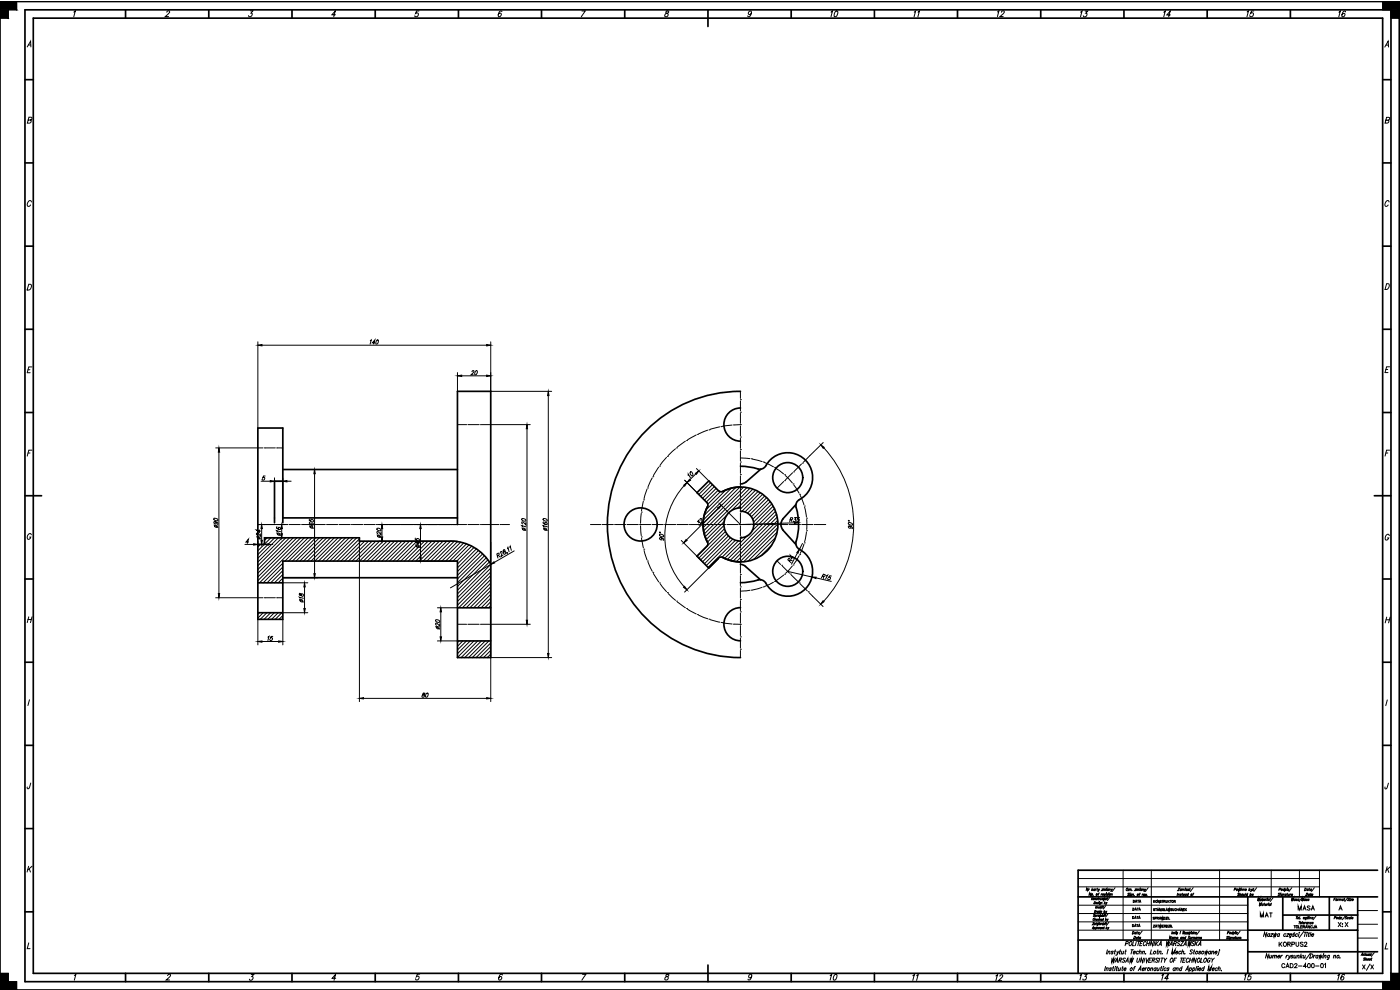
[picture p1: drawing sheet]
<svg xmlns="http://www.w3.org/2000/svg" width="420mm" height="297mm" viewBox="0 0 420 297" stroke-linecap="round" stroke-linejoin="round" font-family="sans-serif">
<defs><g id="words">
<g font-size="4.9">
<text x="248" y="6.3">10</text>
<text x="273" y="6.3">11</text>
<text x="298.1" y="6.3">12</text>
<text x="323.1" y="6.3">13</text>
<text x="348.2" y="6.3">14</text>
<text x="372.9" y="6.3">15</text>
<text x="400.4" y="6.3">16</text>
<text x="212" y="158.7" transform="rotate(-90 212 158.7)">32</text>
<text x="239.2" y="170" transform="rotate(-90 239.2 170)">R4</text>
<text x="245.2" y="175.3">R15</text>
<text x="248" y="295.3">10</text>
<text x="272.7" y="295.3">11</text>
<text x="297.7" y="295.6">12</text>
<text x="322.8" y="295.3">13</text>
<text x="347.5" y="295.3">14</text>
<text x="372.2" y="295.3">15</text>
<text x="400.4" y="295.3">16</text>
</g>
<g font-size="4.4">
<text x="7.1" y="112.9">E</text>
<text x="208.8" y="144.6" transform="rotate(-90 208.8 144.6)">10</text>
<text x="66.3" y="159.5" transform="rotate(-90 66.3 159.5)">90</text>
<text x="158.7" y="160.5" transform="rotate(-90 158.7 160.5)">120</text>
<text x="115.4" y="162.6" transform="rotate(-90 115.4 162.6)">20</text>
<text x="92.1" y="182" transform="rotate(-90 92.1 182)">18</text>
<text x="133" y="190.1" transform="rotate(-90 133 190.1)">20</text>
<text x="388.4" y="274.5">MASA</text>
<text x="400.4" y="279.4">X:X</text>
</g>
<g font-size="4">
<text x="109.7" y="104.4">140</text>
<text x="140.1" y="113.6">20</text>
<text x="85" y="161.9" transform="rotate(-90 85 161.9)">16</text>
<text x="94.9" y="159.8" transform="rotate(-90 94.9 159.8)">65</text>
<text x="165.1" y="160.5" transform="rotate(-90 165.1 160.5)">160</text>
<text x="235.7" y="157.7">R35</text>
<text x="79" y="163" transform="rotate(-90 79 163)">24</text>
<text x="126.6" y="165.5" transform="rotate(-90 126.6 165.5)">45</text>
<text x="200" y="163.3" transform="rotate(-90 200 163.3)">90°</text>
<text x="79" y="193.3">15</text>
<text x="125.2" y="210.3">80</text>
<text x="377.1" y="276.2">MAT</text>
<text x="382.8" y="285">KORPUS2</text>
</g>
</g></defs>
<!-- layer: 140-KRESKOWANIE -->
<g fill="none" stroke="#000" stroke-width=".3">
<path d="M0 .5h5v2.4h-2.5v2.5h-2.5zM415 .5v2.4h2.4v2.5h2.5M213.3 144.9l-3.6 3.5M213.8 145.4l-3.5 3.6M214.4 146l-3.5 3.5M214.9 146.5l-3.5 3.6M215.5 147.1l-3.5 3.6M216.2 147.6l-3.8 3.7M217.2 157.7l-4.9 5M217.3 156.5l-5.4 5.4M217.4 158.7l-8.2 8.2M217.7 159.5l-8 8"/>
<path d="M217.8 147l-6 6M217.9 154.8l-6.3 6.3M219.5 146.5l-8.2 8.2M220.9 146.2l-9.9 9.9M222.1 146.1l-11.2 11.2M223.1 146.2l-12.1 12.1M224.2 146.3l-13.1 13M225.1 146.5l-13.8 13.8M225.9 146.8l-6.3 6.3M226.7 147.1l-5.3 5.3M227.5 147.5l-5.3 5.2M228.2 147.9l-5.5 5.5"/>
<path d="M228.9 148.3l-5.3 5.3M229.5 148.8l-5.2 5.2M230.1 149.3l-5.1 5.2M230.6 149.9l-5.1 5.2M231.1 150.5l-5.2 5.3M231.6 151.2l-5.5 5.5M232 151.9l-5.8 5.8M232.4 152.6l-6.8 6.8M232.7 153.4l-14.4 14.5M233 154.3l-13.9 13.9M233.2 155.2l-13.2 13.2M233.2 159.7l-8.7 8.6"/>
<path d="M233.4 156.2l-12.4 12.4M233.4 158.4l-10.2 10.2M233.4 157.2l-11.4 11.4M79.3 163.4l-1.9 1.9M81.3 161.4l-1.9 1.9M82.4 161.4l-5 5M83.5 161.4l-6.1 6.1M84.7 161.4l-7.3 7.2M84.9 169l-5.9 5.9M84.9 170.1l-4.8 4.8M84.9 171.2l-3.7 3.7M84.9 172.4l-2.5 2.5"/>
<path d="M84.9 173.5l-1.4 1.4M84.9 174.6l-.3 .3M85.8 161.4l-8.4 8.3M86.9 161.4l-9.5 9.5M88 161.4l-10.6 10.6M89.1 161.4l-11.7 11.7M90.3 161.4l-12.9 12.8M91.4 161.4l-13.5 13.5M92.5 161.4l-7 6.9M93.6 161.4l-7 6.9M94.7 161.4l-6.9 6.9M95.8 161.4l-6.9 6.9"/>
<path d="M97 161.4l-7 6.9M98.1 161.4l-7 6.9M99.2 161.4l-7 6.9M100.3 161.4l-7 6.9M101.5 161.4l-7 6.9M102.6 161.4l-7 6.9M103.7 161.4l-7 6.9M104.8 161.4l-7 6.9M106 161.4l-7 6.9M107.1 161.4l-7 6.9M107.9 161.7l-6.7 6.6M108.3 162.4l-6 5.9"/>
<path d="M109.4 162.4l-6 5.9M110.6 162.4l-6 5.9M111.7 162.4l-6 5.9M112.8 162.4l-6 5.9M113.9 162.4l-6 5.9M115 162.4l-5.9 5.9M116.2 162.4l-6 5.9M117.3 162.4l-6 5.9M118.4 162.4l-6 5.9M119.5 162.4l-6 5.9M120.6 162.4l-6 5.9M121.8 162.4l-6 5.9"/>
<path d="M122.9 162.4l-6 5.9M124 162.4l-6 5.9M125.1 162.4l-6 5.9M126.2 162.4l-5.9 5.9M127.4 162.4l-6 5.9M128.5 162.4l-6 5.9M129.6 162.4l-6 5.9M130.7 162.4l-5.9 5.9M131.9 162.4l-6 5.9M133 162.4l-6 5.9M134.1 162.4l-6 5.9M135.2 162.4l-6 5.9"/>
<path d="M136.3 162.4l-6 5.9M137.3 162.5l-5.8 5.8M138.2 162.7l-5.6 5.6M139.1 162.9l-5.4 5.4M140 163.2l-5.2 5.1M140.8 163.5l-4.9 4.8M141.5 163.9l-4.4 4.4M142.2 164.3l-4.9 4.9M143 164.7l-5.7 5.7M143.6 165.2l-6.3 6.3M144.2 165.7l-6.9 6.9M144.8 166.2l-7.5 7.5"/>
<path d="M145.4 166.8l-8.1 8.1M145.9 167.4l-8.6 8.6M146.4 168l-9.1 9.1M146.9 168.6l-9.6 9.6M147.3 169.4l-10 10M147.3 170.5l-10 10M147.3 171.6l-10 10M147.3 172.7l-9.6 9.7M147.3 173.8l-8.5 8.6M147.3 174.9l-7.4 7.5M147.3 176.1l-6.3 6.3M147.3 177.2l-5.1 5.2"/>
<path d="M147.3 178.3l-4 4.1M147.3 179.4l-2.9 3M218.1 160.2l-7.8 7.8M218.6 160.8l-7.7 7.8M219.2 161.4l-7.8 7.7M219.9 161.8l-7.9 7.9M220.7 162.1l-8.2 8.2M221.6 162.3l-4.9 4.9M222.5 161.4l-.3 .3M224.2 160.8l-6.7 6.7M231.6 163.5l-3.3 3.3M232.7 161.3l-6.6 6.6"/>
<path d="M77.9 183.8l-.5 .5M79 183.8l-1.6 1.6M80.1 183.8l-2 2M81.2 183.8l-2 2M82.3 183.8l-2 2M83.5 183.8l-2 2M84.6 183.8l-2 2M84.9 184.7l-1.2 1.1M84.9 185.8h-.1M137.8 192.3l-.5 .5M138.9 192.3l-1.6 1.6M140 192.3l-2.7 2.7"/>
<path d="M141.1 192.3l-3.8 3.9M142.2 192.3l-4.9 5M143.4 192.3l-5 5M144.5 192.3l-5 5M145.6 192.3l-5 5M146.7 192.3l-5 5M147.3 192.9l-4.4 4.4M147.3 194l-3.3 3.3M147.3 195.1l-2.2 2.2M147.3 196.2l-1.1 1.1M147.3 180.5l-1.8 1.9M147.3 181.7l-.7 .7"/>
<path d="M0 292h2.5v2.5h2.5v2.5h-5zM415 294.5v2.5M417.4 292h2.5"/>
</g>
<g fill="none" stroke="#000" stroke-width=".51">
<path d="M0 .5h419.9v296.5h-419.9zM7.5 2.9h409.9v291.6h-409.9zM10 5.4h405v286.6h-405zM37.7 2.9v2.5M62.7 2.9v2.5M87.6 2.9v2.5M112.6 2.9v2.5M137.6 2.9v2.5M162.5 2.9v2.5M187.5 2.9v2.5M212.5 2.9v5M237.4 2.9v2.5"/>
<path d="M262.4 2.9v2.5M287.4 2.9v2.5M312.3 2.9v2.5M337.3 2.9v2.5M362.3 2.9v2.5M387.3 2.9v2.5M7.5 23.9h2.5M415 23.9h2.4M7.5 48.9h2.5M415 48.9h2.4M7.5 73.9h2.5M415 73.9h2.4"/>
<path d="M7.5 98.8h2.5M415 98.8h2.4M222.2 117.4a39.9 39.9 0 0 0-39.9 40 39.9 39.9 0 0 0 39.9 39.9M7.5 123.8h2.5M222.2 122.4a5 5 0 0 0-4.9 5 5 5 0 0 0 4.9 5M229.8 139.7l-.6 .7-1.3 .4-2.6-.6-3.1-.3M229.8 139.7a7.5 7.5 0 0 1 12.1-1.5 7.5 7.5 0 0 1-2.4 12l-.5 .7a3 3 0 0 0 .2 2.4 18.3 18.3 0 0 1-.4 9.6l.2 .9 .5 .7a7.5 7.5 0 0 1 2.2 12.2 7.5 7.5 0 0 1-12.1-2.1l-.8-.5-.9-.2-2.6 .7-3.1 .2M415 123.8h2.4M7.5 148.7h5M84.9 156.9v-28.5h-7.5v35M84.9 144.4h-2.5v12.5M84.9 140.9h52.4"/>
<path d="M84.9 155.4h52.4M137.3 157.4v-40h10v79.9h-10v-29h-52.4v17.5h-7.5v-22.4h2v-2h28.5v1h27.4M216.9 147.4l-.6 .1-.6-.2-3-3-3.5 3.5 3 3 .3 .9a11.5 11.5 0 0 0-.2 11M216.9 147.5a11.2 11.2 0 0 1 16.6 9.9 11.2 11.2 0 0 1-16.6 9.8 11.2 11.2 0 0 0 5.3 1.4M222.2 152.4a5 5 0 0 0-4.9 5 5 5 0 0 0 4.9 4.9M222.2 146.1a11.2 11.2 0 0 0-5.3 1.4M222.2 153.4a4 4 0 0 1 4 4 4 4 0 0 1-4 4M228.3 140.8l-4.7 4-1.4 .4M234.9 159l3.9 4.4M238.8 151.4l-3.9 4.3M412.5 148.7h4.9M7.5 173.7h2.5"/>
<path d="M77.4 174.9h7.5M84.9 173.3h52.4M135.3 162.3a14 14 0 0 1 12 7M212.1 163.9l-2.9 3 3.5 3.5 3-3-3 3M212.4 162.7l.1 .6-.3 .6M216.9 167.2l-.7-.1-.5 .3M222.2 169.3l1.5 .6 4.6 4.1M415 173.7h2.4M7.5 198.7h2.5M77.4 183.8h7.5M137.3 182.4h10M137.3 192.3h10"/>
<path d="M222.2 182.3a5 5 0 0 0-4.9 5 5 5 0 0 0 4.9 5M415 198.7h2.4M7.5 223.6h2.5M415 223.6h2.4M7.5 248.6h2.5M415 248.6h2.4M7.5 273.6h2.5M323.6 269.1h89.8M374.5 269.1v22.9M385 269.1v10M385 274.6h22.5M398.9 269.1v10"/>
<path d="M407.5 269.1v10h-33M407.5 279.1v12.9M413.4 261.1h-89.8v30.9M415 273.6h2.4M37.7 292v2.5M62.7 292v2.5M87.6 292v2.5M112.6 292v2.5M137.6 292v2.5M162.5 292v2.5M187.5 292v2.5M212.5 289.5v5"/>
<path d="M237.4 292v2.5M262.4 292v2.5M287.4 292v2.5M312.3 292v2.5M323.6 282.1h50.9M337.3 292v2.5M362.3 292v2.5M374.5 285.6h38.9M387.3 292v2.5"/>
<circle cx="192.3" cy="157.4" r="5"/>
<circle cx="236.4" cy="143.3" r="4.5"/>
<circle cx="236.4" cy="171.4" r="4.5"/>
</g>
<!-- layer: 1-DL. KRESKA KROPKA (CIENKA) -->
<g fill="none" stroke="#000" stroke-width=".3">
<path d="M222.2 119.9h.1M222.2 117.4v2.1M77.4 134.4h1.5M79.2 134.4h.1M79.6 134.4h3M83 134.4h.1M83.4 134.4h1.5M137.3 127.4h2.7M140.4 127.4h.1M140.8 127.4h3M144.2 127.4h.1M144.6 127.4h2.7"/>
<path d="M197.9 139.9h.1M200 137.2l-1.9 2.4M200.3 136.9h.1M202.7 134.6l-2.2 2.1M203 134.4h.1M205.7 132.4l-2.4 1.7M206 132.2h.1M209 130.5l-2.7 1.5M209.3 130.3h.1M212.4 129.1l-2.8 1.1M212.8 129h.1M216 128.1l-2.9 .7"/>
<path d="M216.4 128h.1M219.7 127.5l-3 .4M220.1 127.5h.1M222.2 138.6h.1M222.2 134.9h.1M222.2 131.1h.1M222.2 127.4h.1M222.2 123.7h.1M222.2 137.4l2.9 .2M222.2 120.3v3M222.2 124v3M222.2 127.8v3"/>
<path d="M222.2 131.5v3M222.2 135.3v3M222.2 139v3M222.2 127.4l-1.7 .1M225.5 137.7h.1M225.8 137.7l2.9 .8M229.1 138.6h.1M229.4 138.8l2.7 1.3M240.5 139.2l-2.1 2.1M240.8 139h.1M243.1 136.7l-2 2M79.6 157.4h3"/>
<path d="M86.7 157.4h.1M87.1 157.4h3M94.6 157.4h3M98 157.4h.1M98.3 157.4h3M101.7 157.4h.1M102.1 157.4h3M105.5 157.4h.1M105.8 157.4h3M109.2 157.4h.1M109.6 157.4h3M117.1 157.4h3"/>
<path d="M120.4 157.4h.1M120.8 157.4h3M124.2 157.4h.1M124.6 157.4h3M127.9 157.4h.1M128.3 157.4h3M131.7 157.4h.1M132.1 157.4h2.9M135.4 157.4h.1M135.8 157.4h4.2M140.4 157.4h.1M140.8 157.4h3"/>
<path d="M144.2 157.4h.1M144.6 157.4h5.1M150.1 157.4h.1M150.5 157.4h2.4M177.2 157.4h3.1M180.7 157.4h.1M181.1 157.4h3M184.4 157.4h.1M184.8 157.4h3M188.2 157.4h.1M188.6 157.4h3M191.9 157.4h.1"/>
<path d="M192.2 157.4h.1M192.2 157.8l.2 2.9M192.3 157.4h3M192.4 154l-.2 3M192.5 153.7h.1M193.1 150.4l-.6 2.9M193.2 150h.1M194.2 146.8l-.9 2.8M194.3 146.4h.1M195.7 143.4l-1.2 2.7M195.9 143h.1M197.7 140.2l-1.6 2.5"/>
<path d="M199.8 157.4h3M203.2 157.4h.1M203.5 157.4h3M211 157.4h3M214.4 157.4h.1M214.8 157.4h3M218.1 157.4h.1M218.5 157.4h3M221.9 157.4h.1M222.2 157.4h.1M222.2 153.6h.1M222.2 149.9h.1"/>
<path d="M222.2 146.1h.1M222.2 142.4h.1M222.2 142.8v2.9M222.2 146.5v3M222.2 150.3v2.9M222.2 154v3M222.2 157.8v2.9M222.2 157.4h3.1M225.6 157.4h.1M226 157.4h3M229.4 157.4h.1M229.7 157.4h3"/>
<path d="M232.5 140.2h.1M232.7 140.4l2.5 1.8M233.1 157.4h.1M233.5 157.4h3M235.2 144.5l-2 2M235.5 142.4h.1M235.5 144.2h.1M235.7 142.7l2.1 2.2M237.9 141.8l-2.1 2.2M238 145.2h.1M238.1 141.6h.1M238.2 145.5l1.6 2.5"/>
<path d="M240 148.3h.1M240.2 148.7l1.1 2.8M241 157.4h3M241.4 151.8h.1M241.5 152.2l.5 2.9M242 159.6l-.5 2.9M242.1 159.2h.1M244.3 157.4h.1M244.7 157.4h3.1M77.4 179.4h1.5M79.2 179.4h.1M79.6 179.4h3"/>
<path d="M83 179.4h.1M83.4 179.4h1.5M192.5 161.1h.1M192.5 161.5l.6 2.9M193.2 164.8h.1M193.3 165.2l.9 2.8M194.3 168.3h.1M194.5 168.7l1.2 2.7M195.9 171.7h.1M196.1 172.1l1.6 2.5M197.9 174.9h.1M198.2 175.2l1.8 2.3"/>
<path d="M200.3 177.8h.1M200.5 178.1l2.2 2M222.2 179.9h.1M222.2 176.1h.1M222.2 172.4h.1M222.2 168.6h.1M222.2 164.9h.1M222.2 161.1h.1M222.2 161.5v3M222.2 165.3v2.9M222.2 169v3M222.2 172.7v3"/>
<path d="M222.2 176.5v3M225.1 177.1l-2.9 .3M225.5 177.1h.1M228.7 176.2l-2.9 .8M229.1 176.1h.1M232.1 174.7l-2.7 1.3M232.5 174.5h.1M233.2 168.3l1.1 1.1M234.8 169.9l2.1 2.1M235.2 172.5l-2.4 1.8M235.5 172.3h.1M237.2 172.2h.1"/>
<path d="M237.5 172.5l2.1 2.1M237.8 169.8l-2 2.2M239.9 174.9h.1M240.1 175.2l2.2 2.1M241.3 163.3l-1.1 2.8M241.4 162.9h.1M242.5 177.5h.1M242.8 177.8l1.1 1.1M137.3 187.3h2.7M140.4 187.3h.1M140.8 187.3h3M144.2 187.3h.1"/>
<path d="M144.6 187.3h2.7M203 180.4h.1M203.3 180.6l2.4 1.8M206 182.6h.1M206.3 182.8l2.7 1.4M209.3 184.4h.1M209.6 184.6l2.8 1.1M212.8 185.8h.1M213.1 185.9l2.9 .8M216.4 186.8h.1M216.7 186.8l3 .4M220.1 187.3h.1"/>
<path d="M220.5 187.3h1.7M222.2 194.8h.1M222.2 191.1h.1M222.2 187.3h.1M222.2 183.6h.1M222.2 180.2v3M222.2 184v3M222.2 187.7v3M222.2 191.5v3M222.2 195.2v2.1"/>
</g>
<!-- layer: 3-WYMIAR -->
<g fill="none" stroke="#000" stroke-width=".3">
<path d="M77.4 102.6v25.8M78.6 103.6h67.4M137.3 111.8v5.6M138.6 112.8h7.4M147.3 102.6v14.8h18.3M164.5 118.7v77.4M64.7 134.4h12.7M65.7 135.7v42.4M147.3 127.4h11.8M158.2 128.6v57.5M247.1 132.8l-4 3.9M247.2 134.4a34 34 0 0 1 0 46"/>
<path d="M77.4 157.4h8.1M78.4 144.4h2.7M79.6 142.8h-.5l-.2 .6a.35 .35 0 0 1 .5-.1 .35 .35 0 0 1-.1 .6l-.4 .2-.2-.3M82.4 143.4v12M82.4 144.4h2.5M84.9 143.4v12M84.9 140.9h10.5M86.1 144.4h1.3M94.4 142.1v30M113.7 157.4h23.6M126.2 158.6v8.5M205.3 145.7a22.7 22.7 0 0 0 0 30.3"/>
<path d="M205.5 144.1l3.7 3.7M209 140.6l3.7 3.7M215.6 152.5l-9.6 9.5M215.7 150.9l6.5 6.5 16.2-.5M254.6 156.8a.76 .76 0 0 1 .8 0 .76 .76 0 0 1 .4 .8 .79 .79 0 0 1-1.2-.8zM254.6 156.2l.2 .2zM255 157.8l.4 .4a.34 .34 0 0 1-.4 .3 .34 .34 0 0 1-.3-.3 .34 .34 0 0 1 .3-.4l.8 .4-.1 .4M64.7 179.4h12.7M73.5 163.4h2.6M74.6 162.6h-.8l.7-.8-.3 1.3M79.4 161.4h6.1M80.6 163.4h1.3"/>
<path d="M84.9 174.9h7.5M84.9 173.3h10.5M107.9 162.4v48.1M113.7 162.4h23.6M125.2 168.3h12.1M147.3 162.6v47.9M147.3 169.4l-12.1 7M149.3 166.8l.5-.4-.2-.4-.5 .2 .3 1.3M149.6 166.7l.5 .4M150.2 166a.31 .31 0 0 1 .1-.5 .31 .31 0 0 1 .4 .2l-.3 1.2 .6-.3M151.1 165l-.1 .5a.52 .52 0 0 1 .6 0 .52 .52 0 0 1 .2 .6l-.3 .2a.52 .52 0 0 1-.4-.5 .52 .52 0 0 1 .5-.5l-.2-.4zM152.2 165.8v.3"/>
<path d="M152.3 164.7l.1-.4 .4 1.3M153 164.2l.1-.3 .4 1.2M154.3 165.3l-5.9 3.4M204.5 162.2l6.4 6.4M212.7 170.4l-7.3 7.3M236.4 171.4l7.3 1.7M240.8 163.1l-.9 1.7M243.9 178.9l3.1 3.1M77.4 185.8v7.7M84.9 183.8h7.5M84.9 185.8v7.7M131.3 182.4h6"/>
<path d="M131.3 192.3h6M132.3 183.6v7.5M147.3 197.3h18.3M147.3 187.3h11.8M109.1 209.5h36.9"/>
</g>
<g fill="#000" stroke="#000" stroke-width=".3">
<path d="M77.4 103.6l1.2-.2v.4zM137.3 112.8l1.3-.2v.4zM146 112.6l1.3 .2-1.3 .2zM146 103.4l1.3 .2-1.3 .2zM164.5 117.4l.3 1.3h-.5zM65.7 134.4l.2 1.3h-.4zM158.2 127.4l.1 1.2h-.4zM246.3 133.5l1.1 .7-.3 .3zM81.1 144.2l1.3 .2-1.3 .2zM84.9 144.4l1.2-.2v.4zM94.4 140.9l.2 1.2h-.4zM126.2 157.4l.2 1.2h-.4z"/>
<path d="M215.4 152.3l1.1-.7-.8 1zM65.5 178.1h.4l-.2 1.3zM79.4 163.4l1.2-.3v.5zM91.4 174.9l.2 1.2h-.4zM94.2 172.1h.4l-.2 1.2zM126 167.1h.4l-.2 1.2zM147.3 169.4l1-.8 .2 .3zM205.1 176.2l.3-.3 .8 1.1zM205.9 161.9l.3 .3-1.1 .7zM77.4 192.5l1.2-.2v.4zM83.6 192.3l1.3 .2-1.3 .2zM91.2 182.6h.4l-.2 1.2z"/>
<path d="M132.3 182.4l.2 1.2h-.4zM132.1 191.1h.4l-.2 1.2zM157.9 186.1h.4l-.1 1.2zM164.3 196.1h.5l-.3 1.2zM247 180.2l.3 .3-1 .8zM107.9 209.5l1.2-.2v.4zM146 209.3l1.3 .2-1.3 .2z"/>
</g>
<!-- layer: 140-KRESKOWANIE -->
<g fill="#000" stroke="#000" stroke-width=".3">
<path d="M0 2.9l2.5 2.5v-2.5zM0 2.9l2.5 2.5h-2.5z"/>
<path d="M0 .5l5 2.4v-2.4zM0 .5l5 2.4h-5z"/>
<path d="M415 .5l4.9 2.4v-2.4zM415 .5l4.9 2.4h-4.9z"/>
<path d="M417.4 2.9l2.5 2.5v-2.5zM417.4 2.9l2.5 2.5h-2.5z"/>
<path d="M0 292l2.5 2.5v-2.5zM0 292l2.5 2.5h-2.5z"/>
<path d="M0 294.5l5 2.5v-2.5zM0 294.5l5 2.5h-5z"/>
<path d="M417.4 292l2.5 2.5v-2.5zM417.4 292l2.5 2.5h-2.5z"/>
<path d="M415 294.5l4.9 2.5v-2.5zM415 294.5l4.9 2.5h-4.9z"/>
</g>
<!-- layer: 111-NAPISY -->
<g fill="none" stroke="#000" stroke-width=".3">
<path d="M8.2 14.1l1-1.8 .1 1.8M8.5 13.5h.7M22.1 3.6l.5-.3-.5 1.7M50 3.7l.4-.5 .4 .1 .1 .3-1.3 1.4h1M75.1 3.2h.8l-.6 .7a.59 .59 0 0 1 .4 .8 .59 .59 0 0 1-.8 .3l-.3-.3M100.7 4.4h-1.1l1-1.1-.4 1.7M125.7 3.3h-.7l-.3 .7a.52 .52 0 0 1 .8 0 .52 .52 0 0 1-.1 .8l-.6 .2-.3-.3M150.6 3.5v-.1a.97 .97 0 0 0-.9 .6 .97 .97 0 0 0 .2 1 .57 .57 0 0 0 .5-.4 .57 .57 0 0 0-.3-.7l-.6 .5M174.6 3.3h1l-1.1 1.7M200 3.4l-.1 .4a.61 .61 0 0 1 .6 .8 .61 .61 0 0 1-.9 .3 .87 .87 0 0 1 .9-1.1l.2-.4zM225.5 3.9l-.5 .5a.52 .52 0 0 1-.3-.8 .52 .52 0 0 1 .8-.1l-.5 1.4-.4 .1-.2-.2M415.6 14.1l1-1.8 .1 1.8"/>
<path d="M416 13.5h.6M8.5 36l.9-.1 .1-.7h-.8l-.5 1.7 1-.1 .2-.6-.3-.2M415.9 36.1l.9-.1 .2-.7-.9-.1-.4 1.7h.9l.2-.5-.2-.3M9.4 60.6a.59 .59 0 0 0-.7-.4 .59 .59 0 0 0-.4 .7l-.1 .3a.53 .53 0 0 0 .3 .8 .53 .53 0 0 0 .7-.5M416.9 60.6a.56 .56 0 0 0-.7-.4 .56 .56 0 0 0-.4 .7v.9l.3 .1 .5-.4M8.6 85.3h.5a1.04 1.04 0 0 1 .2 1.2 1.04 1.04 0 0 1-1.2 .5zM416.1 85.1h.5a1.04 1.04 0 0 1 .2 1.2 1.04 1.04 0 0 1-1.1 .6zM415.9 110.9h.6M417 110.1h-.9l-.4 1.7h.9M8.4 135.9h.6M9.6 135.1h-1l-.4 1.7M415.9 135.9h.6"/>
<path d="M417.1 135.1h-1l-.4 1.7M9.4 160.5a.59 .59 0 0 0-.7-.4 .59 .59 0 0 0-.4 .6l-.1 .4a.51 .51 0 0 0 .3 .8 .51 .51 0 0 0 .6-.5l.1-.3h-.3M416.9 160.7a.59 .59 0 0 0-.6-.4 .59 .59 0 0 0-.5 .7l-.1 .6a.54 .54 0 0 0 .6 .4 .54 .54 0 0 0 .5-.6h-.4M8.4 185.9h1M8.6 185.1l-.4 1.7M9.6 185.1l-.5 1.7M416 186h1M416.2 185.2l-.5 1.7M417.2 185.2l-.5 1.7M8.8 210l-.4 1.7M416.3 210l-.4 1.7M9.2 234.9l-.5 1.6-.5 .1v-.5"/>
<path d="M416.7 235l-.6 1.6h-.4v-.5M8.6 259.9l-.5 1.7M9.6 259.9l-1.3 1.2M8.8 260.6l.3 1M326.6 266.5l-.2 .7-.3-.7-.1 .7M326.8 266.7l-.2 .5M327 266.7l-.3 .2M327.4 267.9l-.2 .8-.2-.8-.2 .8M327.7 269.4l-.2 .6M327.7 269.6l.2 .4M327.8 278.7l.3-.6 .1 .6M327.8 266.5l-.2 .7"/>
<path d="M327.8 266.9l.1 .3M327.9 278.5h.3M328 276.8h.3l-.5 .7h.4M328 268.6h.1M328 266.7l-.4 .4M328 269.4l-.4 .4M328.4 275.7l-.1-.2-.3 .3 .1 .4 .2-.2M328.4 278.4l.2-.2 .1 .3-.4 .1M328.4 278.2l-.1 .7M328.5 270.5l.2 .1v.4l-.4 .2zM328.5 275.9l.3-.1-.1 .4M328.6 266.9l-.2-.2-.2 .2 .1 .3 .2-.1"/>
<path d="M328.6 273.2a.33 .33 0 0 1 .3 .4 .33 .33 0 0 1-.5 .2zM328.6 274.4h-.4l.3 .5h-.4M328.6 266.7l-.1 .5M328.6 269.7l.3-.1-.1 .4M328.6 269.6l-.1 .4M328.6 275.5l-.1 .7M328.7 274.6l.3 .1-.4 .2M328.7 277.1l-.3 .1 .1 .3 .2-.1M328.7 274.6l-.2 .6M328.8 277.1l-.2 .4M328.8 266.7l-.1 .5M328.9 271h.3l-.1-.3-.2 .4h.3"/>
<path d="M328.9 278.4l.2-.2 .1 .3-.1 .2-.3-.1M328.9 271.9l-.1 .6M328.9 277.1h.2M328.9 278.2l-.1 .7M329 272.1l.1 .4M329 276h.3v-.3l-.3 .3 .3 .1M329.1 266.7l-.3 .2M329.1 276.8l-.1 .7M329.1 273.4l-.2 .4M329.2 274.6l-.1 .4M329.2 266.7h.2M329.3 273.4l-.3 .1"/>
<path d="M329.3 277.1v.4l.4-.4M329.3 271.9l-.5 .4M329.4 266.5l-.1 .7M329.4 269.6h-.3l.2 .3h-.2M329.4 274.6l-.3 .1M329.4 278.2l-.1 .5M329.4 272.1l-.1 .4M329.6 269.6h.1M329.6 272.1l-.2 .2M329.6 278.2l-.2 .3M329.6 268.2h.2M329.6 266.7l.1 .5 .3-.5"/>
<path d="M329.6 270.9h-.2l.2 .3-.3-.1M329.6 273.5l-.3 .1 .3 .1M329.7 269.4l-.1 .6M329.7 272.3l.3-.2-.4 .3h.3M329.7 273.4l-.1 .4M329.7 267.2l-.3 .3M329.8 274.6l-.4 .1 .1 .3 .2-.1M329.8 275.8l-.4 .2 .1 .2 .2-.1M329.8 274.6l-.1 .4M329.9 273.4v.4l.4-.4M329.9 270.7l-.2 .5M329.9 277.1l-.2 .4"/>
<path d="M329.9 267.9l-.3 .8M329.9 270.6h.1M329.9 276.9h.1M329.9 269.6l-.1 .4M330 274.6v.4l.4-.4M330 277.2h.3l-.1-.1-.2 .3h.2M330 275.5l-.1 .7M330 276l.1 .2M330.1 269.6l-.2 .1M330.2 278.2v.5l.3-.5M330.2 275.7l-.3 .3M330.2 269.6v.3h.3"/>
<path d="M330.3 270.7l-.1 .6h-.3M330.3 270.9l-.1-.2-.2 .3v.2l.2-.1M330.3 276h.4l-.1-.3-.3 .4h.3M330.4 273.5l.3-.1-.1 .4M330.4 272.2h-.2l.1 .3-.2-.1M330.4 273.4l-.1 .4M330.5 271.9l-.2 .2M330.5 270.9l.3-.1-.1 .4M330.5 269.6l-.1 .4M330.5 277.1l-.1 .4M330.5 268.2l-.1 .5M330.5 270.7l-.1 .5"/>
<path d="M330.6 278.5h.3l-.1-.3-.3 .4h.3M330.7 271.9l-.2 .6M330.7 266.7h.3l-.4 .5h.3M330.7 277.1l-.2 .1M330.8 268.2l-.3 .2M330.8 274.6l-.3 .1v.3l.3-.1M330.8 272.1l-.1 .4M330.9 268.4h.4l-.1-.2-.3 .2 .1 .3 .2-.2M330.8 271.9h.1M330.9 274.3l-.1 .7M331 274.6h.3l-.4 .4h.3M331.1 277.1l-.3 .2 .2 .1"/>
<path d="M331.1 275.8h-.3v.3h.2M331.2 266.9l.3-.1-.1 .4M331.2 271.9l-.2 .6M331.2 276.8l-.2 .7M331.2 269.6v.4l.4-.4M331.2 266.7l-.1 .5M331.2 275.5l-.2 .7M331.3 272l-.3 .2M331.3 277.1h.3l-.4 .4h.3M331.3 273.5l.3-.1v.2l-.3 .1M331.3 278.4l-.1-.2-.2 .3v.2l.3-.1M331.4 273.2l-.1 .6"/>
<path d="M331.4 278.1l-.1 .6M331.5 268.2v.5l.4-.5M331.5 270.9l.1-.2 .1 .3-.3 .1M331.5 274.6l-.1 .4M331.5 266.9l.4-.1-.2 .4M331.5 274.4h.1M331.6 270.5l-.2 .7M331.8 275.8l.2-.1 .1 .3-.4 .1M331.8 277.1l-.2 .4M331.8 276.9h.1M331.8 274.3l-.2 .7M331.9 271.8l-.8 .9"/>
<path d="M331.9 275.5l-.2 .7M331.9 273.4v.4l.3-.4M331.9 274.4l-.3 .3M331.9 273.8l-.2 .2M332 270.7v.5l.3-.5M332 268.2l-.1 .5M332 268h.1M332 269.6l-.3 .2 .3 .1M332 271.2l-.2 .2M332 278.4l.2-.2 .1 .3-.4 .1M332.1 269.6l-.2 .4M332.1 278.1l-.2 .6"/>
<path d="M332.1 276.8l-.2 .7M332.1 266.7l-.1 .5M332.1 276.9l-.2 .3M332.2 266.5h.1M332.3 275.7l.1 .5 .2-.5M332.4 276.2l-.3 .2M332.4 269.4l-.2 .6M332.5 269.4l-.3 .3M332.5 274.2l-.7 1M332.5 268.3h-.3l.2 .3-.3-.1M332.5 278.2l.1 .5 .2-.5M332.6 278.7l-.2 .2"/>
<path d="M332.7 266.9l-.2-.2a.26 .26 0 0 0-.2 .3 .26 .26 0 0 0 .2 .2l.1-.1M332.7 266.7l-.1 .5M332.7 268.2l-.1 .5M332.8 276.7l-.7 1M332.8 268h.1M332.9 266.9l.3-.1-.1 .4M333 266.7l-.2 .5M333.1 269.2l-.7 1M333.5 268.3l.3-.1v.5M333.5 266.7l.1 .5 .3-.5M333.5 268.2l-.1 .5M333.6 267.2l-.3 .3"/>
<path d="M334.6 266.3l-.8 1.2M338.1 266.6l.2-.1a.34 .34 0 0 1 .2 .5 .34 .34 0 0 1-.6 .1zM338.7 266.7h.3l-.5 .5h.4M338.9 268.1h-.4l.3 .5h-.4M339.1 268.3l-.1 .4M339.1 268h.1M339.2 266.9l.3-.1-.1 .4M339.2 266.7l-.1 .5M339.6 268.3h-.2l-.2 .2 .1 .2 .3-.1M339.7 267.2h.1M339.7 268.3l-.2 .6h-.3M339.9 268.4l.3-.1-.1 .4"/>
<path d="M339.9 277.4l.3 .1v.4l-.3 .1zM339.9 275l.4 .2-.2 .4h-.2zM339.9 268.3l-.1 .4M340 279.5h.3v.3l-.2 .4h-.3zM340 272.5l.4 .2-.2 .4h-.2zM340.1 270.1l.4 .3-.2 .3h-.2zM340.4 268.7h.1M340.5 278l.2-.6 .3 .6M340.5 275.6l.3-.6 .2 .6M340.6 277.8h.3M340.6 273.1l.2-.6 .3 .6M340.6 275.4h.3"/>
<path d="M340.7 266.7h.3l-.5 .5h.4M340.7 270.7l.3-.6 .2 .6M340.7 272.9h.3M340.8 270.5h.3M340.9 279.8l-.4 .1 .1 .3 .2-.1M340.9 279.7l-.1 .5M341.1 266.9l.4-.1-.1 .4M341.1 279.7h.2M341.1 277.4h.4M341.2 266.7l-.2 .5M341.2 275h.4M341.2 272.5h.5"/>
<path d="M341.3 279.5l-.1 .7M341.3 277.4v.6M341.4 270.1h.4M341.4 275v.6M341.5 266.9l.3-.1-.1 .4M341.5 272.5v.6M341.6 270.1v.6M341.7 278l.2-.6 .2 .6M341.7 275.6l.3-.6 .2 .6M341.8 277.8h.3M341.8 273.1l.2-.6 .3 .6M341.8 275.4h.3"/>
<path d="M341.9 279.8l-.4 .1 .1 .3 .2-.1M341.9 272.9h.3M341.9 270.7l.2-.6 .3 .6M341.9 268.3h.2M341.9 279.7l-.1 .5M342 270.5h.3M342.1 266.7l-.1 .5M342.1 266.5h.1M342.2 268l-.3 .7M342.6 266.9l-.1-.2-.2 .2v.3l.3-.1M342.7 266.7l-.1 .5M342.8 279.3l-.9 1.2"/>
<path d="M342.9 266.9l.3-.1-.1 .4M342.9 268.3l-.2 .4M342.9 266.7l-.1 .5M343.1 268.3l-.3 .2M343.2 268.5h.4l-.1-.2-.3 .2 .1 .2 .2-.1M343.5 266.7l.1 .5 .3-.5M343.6 267.2l-.3 .3M343.8 268.3v.4l.4-.4M344.2 268.7h.1M344.6 266.3l-.9 1.2M346.2 277.6h.3l-.3 .6h.3M346.2 270.2v.6"/>
<path d="M346.3 270.5l.3 .3M346.5 275.3h-.5l.5 .3-.2 .2-.3-.1M346.6 272.7h-.4l.4 .4-.4 .1M346.6 270.2l-.4 .4M346.6 275.5h.4v-.3h-.4v.6M346.8 278.2l.2-.6 .2 .6M346.8 272.6h.4M346.8 278h.3M347 272.6v.6M347.3 275.5l.3-.1v-.2h-.3v.6M347.3 273.2l.2-.6 .3 .6M347.4 273h.3"/>
<path d="M347.4 277.6h.4M347.5 275.5l.2 .3M347.6 277.6v.6M347.9 270.2v.6l-.4-.6v.6M347.9 275.8l.2-.6 .3 .6M347.9 277.6l.2 .6 .1-.6 .2 .6 .1-.6M348 275.6h.3M348.4 272.6v.6l-.5-.6v.6M348.5 270.2h-.4l.4 .5h-.4M348.5 275.2l.2 .6 .1-.6 .2 .6 .1-.6M348.6 272.6v.6M348.7 277.6v.6"/>
<path d="M348.7 270.2h.4M348.9 277.9h.2M348.9 270.2v.6M349.2 270.5l.5-.2-.5-.1v.6M349.2 272.7h-.4l.4 .4-.4 .1M349.2 275.2l.4 .1v.4l-.4 .1zM349.2 277.6h-.3v.6h.3M349.4 272.6v.6h.4M349.5 277.9h.3v-.2l-.3-.1v.6M349.5 270.5l.2 .3M349.6 272.7l-.2 .3M349.7 277.9l.1 .3"/>
<path d="M349.9 270.2l.2 .6 .2-.1v-.5M349.9 275.2h.4l-.4 .6h.4M349.9 273.2l.3-.6 .2 .6M350 273h.3M350.1 277.6l.3 .1v.5h-.3zM350.5 275.2v.6M350.5 270.2v.6M350.6 272.6l.1 .6 .2-.6 .1 .6 .2-.6M350.7 277.6h.4l-.4 .6h.4M350.7 270.5l.2 .3M350.7 275.2v.6h.4M350.9 270.2l-.4 .4"/>
<path d="M351.2 270.2h.4M351.3 277.6v.6M351.4 270.2v.6M351.5 277.6v.6h.4M351.7 272.7h-.4l.4 .3-.1 .2h-.3M351.8 279.5l-.2 .7M351.9 279.9l.4-.1-.2 .4M351.9 272.6l.2 .6h.2v-.6M352 279.7l-.2 .5M352.3 279.9l.3-.1-.1 .4M352.3 270.5l.5-.2-.5-.1v.6M352.6 270.5l.2 .3"/>
<path d="M352.9 279.7l-.1 .5M352.9 279.5h.1M353 272.8a.27 .27 0 0 0-.4 0 .27 .27 0 0 0 0 .3 .27 .27 0 0 0 .4 0M353.1 279.9h.3l-.1-.2a.26 .26 0 0 0-.3 .3 .26 .26 0 0 0 .2 .2l.2-.1M353.2 272.6v.6M353.2 272.9h.4M353.4 268l-.2 .7M353.6 268.4l.3-.1-.1 .4M353.6 268.3l-.1 .4M353.6 272.6v.6M353.7 266.5h.4l-.7 .7h.5M353.8 273.2l.3-.6 .2 .6"/>
<path d="M353.9 273h.3M354.2 279.7l-.1 .5M354.3 279.5h.1M354.5 268.3h-.3l.2 .3h-.3M354.5 266.9l-.2-.2-.2 .2 .1 .3 .3-.1M354.5 266.7l-.1 .5M354.7 266.9l.3-.1v.4M354.7 268.3h.2M354.8 266.7l-.2 .5M354.9 268l-.1 .7M354.9 272.6v.6l-.4-.6v.6M355 266.9l.4-.1-.1 .4"/>
<path d="M355.1 268.5h.3v-.2l-.4 .2 .1 .2 .3-.1M355.1 272.9h.3M355.5 279.5l-.2 .7-.2-.7-.2 .7M355.5 272.6h-.4v.6h.4M355.7 272.6v.6M355.7 266.7l-.1 .5M355.7 266.5h.1M355.9 272.9l.2 .3M356 268.3h-.2l-.2 .2 .1 .2 .2-.1M356 279.8l-.4 .1 .1 .3 .3-.1M356.1 268.3l-.2 .4M356.1 279.7l-.2 .5"/>
<path d="M356.1 272.6l-.4 .4M356.2 266.9l-.1-.2-.2 .2v.3l.3-.1M356.3 279.7h.3l-.4 .5h.3M356.3 266.7l-.1 .5M356.6 268.3h-.3l-.1 .2 .1 .2 .2-.1M356.7 268l-.2 .7M356.8 266.9h-.3l.2 .1v.2l-.3-.1M356.8 279.7v.5l.2-.5v.5l.3-.5M357 266.7h.2M357.2 266.5l-.1 .7M357.5 279.7l-.1 .5M357.5 279.5h.1"/>
<path d="M358 268.3h.2M358 279.8h-.3l.2 .4-.3-.1M358.1 266.3l-.8 1.2M358.3 268l-.4 .7M358.3 279.5l-.2 .7M358.3 279.9l.1 .3M358.5 279.7l-.4 .4M360 279.3l-.9 1.2M368.4 279.9l.4-.1 .1-.2-.4-.1-.2 .7M370 279.8l-.4 .1 .1 .3 .2-.1M370.1 279.5l-.2 .7M370.2 279.8l.1-.1a.23 .23 0 0 1 .2 .4 .23 .23 0 0 1-.4 0"/>
<path d="M370.2 279.7l-.2 .8M370.4 266.9h.4l.1-.3-.4-.1-.2 .7M370.8 279.7l-.1 .5M370.8 279.5h.1M371.3 279.8h-.3l.2 .4-.3-.1M371.7 266.7v.5l.2-.5v.5l.3-.5M371.9 268.1h-.4l.3 .5h-.4M372.1 268.4l.3-.1-.1 .4M372.2 268l-.3 .7M372.2 279.3l-.9 1.2M372.4 266.7l-.2 .5M372.4 266.5h.1"/>
<path d="M372.6 266.9l.3-.1-.1 .4M372.6 266.7l-.2 .5M373.1 266.9l.4-.1-.1 .4M373.2 266.7l-.2 .5M373.3 268.3l-.1 .4 .3-.1M373.6 268.3l-.2 .4M373.9 268l-.2 .7M374.4 268.3h-.3l-.1 .2 .1 .2 .2-.1M374.5 268l-.2 .7M374.9 266.9l.2-.2 .1 .3-.2 .2-.2-.1M374.9 266.5l-.1 .7M375.2 268.3h.3v.2l-.4 .1"/>
<path d="M375.3 268l-.2 .7M375.5 266.7v.5l.4-.5M375.5 267.2l-.2 .3M375.8 268.5h.3v-.2l-.4 .2 .1 .2 .2-.1M376.3 266.9l-.2-.2a.26 .26 0 0 0-.2 .3 .26 .26 0 0 0 .2 .2l.1-.1M376.3 266.6h-.2M377.1 266.3l-.8 1.2M377.4 270.2l.2-.7 .1 .7 .4-.7-.2 .7M377.9 271.7l.2-.7v.7l.5-.7-.2 .7M378.6 269.8l-.4 .1 .1 .3 .2-.1M378.6 269.7l-.1 .5M378.8 269.7h.3"/>
<path d="M379 269.5v.7M379.1 271.3a.23 .23 0 0 0-.4 .1 .23 .23 0 0 0 .2 .3l.1-.1M379.1 271.2l-.1 .5M379.2 269.9h.4l-.1-.2-.3 .4h.4M379.3 271.2h.3M379.5 271l-.1 .7M379.7 271.4h.4v-.1l-.4 .1 .1 .3 .2-.1M379.8 269.7l-.1 .5M380.1 269.7l-.3 .2M380.2 279.7l-.3 1.3-.4-1.3-.3 1.3M380.2 269.7l-.1 .5M380.3 269.5h.1"/>
<path d="M380.3 271.2l-.1 .5M380.5 271.2l-.3 .2M380.7 271.2l-.1 .5M380.8 269.8l-.4 .1 .1 .3 .2-.1M380.7 271h.1M380.8 269.7l-.1 .5M381.2 269.5l-.2 .7M381.3 271.3a.23 .23 0 0 0-.4 .1 .23 .23 0 0 0 .1 .3l.2-.1M381.3 271.2l-.1 .5M381.3 269.6l-.3 .3M381.6 271l-.2 .7M382.1 269.4l-.9 1.1"/>
<path d="M383.9 266.9h.4v-.4h-.3l-.2 .7M384.1 268.1h-.4l.3 .5h-.5M384.3 268.3l-.2 .4M384.3 268h.1M384.8 268.3h-.2l-.2 .2 .1 .2 .2-.1M384.9 268.3l-.3 .6h-.2M385 268.4l.4-.1-.1 .4M385.1 268.3l-.2 .4M385.4 266.9l-.1-.2-.2 .2v.3l.3-.1M385.6 266.5l-.2 .7M385.7 266.9l.2-.2 .1 .3-.2 .2-.2-.1M385.7 266.7l-.2 .8"/>
<path d="M386 268.3h-.3l-.1 .2 .1 .2 .2-.1M386 268.3l-.1 .4M386.2 268.3h.2M386.3 266.7l-.1 .5M386.3 266.5h.1M386.4 268l-.1 .7M386.6 268.3l-.1 .4 .4-.1M386.8 266.9l-.3-.1 .3 .3h-.4M387 268.3l-.2 .4M387.2 268.3l-.1 .4M387.4 268.3l-.3 .2M387.6 268.5h.3v-.2l-.4 .2 .1 .2 .3-.1"/>
<path d="M387.7 266.3l-.9 1.2M388.3 277.7h.5M388.6 279.9l-.4 .1M388.6 277.7v.8M389.7 277.7v.8h.5M389.8 276.5h.5M389.9 279.8h.1M390.1 276.5l-.3 .7M390.4 278.1h.2M390.7 269.4l-.8 1.1M390.8 277.7h-.4v.8h.4M390.9 276.5l-.1 .7"/>
<path d="M391 278.1l.5-.1v-.2l-.5-.1v.8M391.1 276.9h.4l-.1-.2-.3 .4h.3M391.3 279.5l-1.4 1.9M391.3 278.1l.2 .4M391.4 279.7h.7M391.7 266.5l.3 .1a.49 .49 0 0 1-.5 .6zM391.7 276.7l-.2 .5M391.8 278.5l.2-.8 .3 .8M391.8 279.7l-.3 1.3M391.9 278.2h.3M391.9 276.7l-.3 .2M392.1 268h.3v.5l-.5 .2z"/>
<path d="M392.3 279.8h.1M392.4 276.8l-.2-.1-.2 .2 .1 .3 .2-.1M392.4 276.7l-.1 .5M392.6 266.9l-.2-.2-.2 .2 .1 .3 .2-.1M392.6 276.8h.3v.4M392.6 266.7l-.1 .5M392.6 276.7l-.1 .5M392.8 266.7h.2M392.9 279.7l-.3 1 .2 .3M393 266.5l-.1 .7M393 268.3h-.2l-.2 .2 .1 .2 .2-.1M393.1 277.7v.8l-.5-.8v.8"/>
<path d="M393.1 268.3l-.2 .4M393.3 268.3h.2M393.4 268v.7M393.4 279.7l-.3 1.3M393.6 266.9l-.2-.2a.26 .26 0 0 0-.3 .3 .26 .26 0 0 0 .3 .2l.1-.1M393.6 276.8l-.2-.1a.26 .26 0 0 0-.3 .3 .26 .26 0 0 0 .3 .2l.1-.1M393.6 266.7l-.1 .5M393.7 268.5h.3v-.2l-.4 .2 .1 .2 .3-.1M393.7 276.9h.4l-.1-.2-.3 .3 .1 .2 .2-.1M393.9 277.9l-.1-.2a.36 .36 0 0 0-.5 .4 .36 .36 0 0 0 .5 .3l.1-.1M394.5 277.7l-.1 .7h-.3v-.2M394.5 266.3l-.9 1.2"/>
<path d="M394.7 278.5l.2-.8 .3 .8M394.8 278.2h.3M400.3 269.8h.3M400.9 269.5h-.5l-.1 .7M401.5 269.7l-.1 .5M401.7 269.7l-.3 .2M401.8 273.1l.5-1.3 .5 1.3M401.9 269.9l.3-.1-.1 .4M401.9 269.7l-.1 .5M402 272.7h.6M402.2 269.9l.3-.1-.1 .4M403.1 269.8l-.1-.1a.26 .26 0 0 0-.3 .3 .26 .26 0 0 0 .2 .2l.2-.1"/>
<path d="M403.2 269.7l-.1 .5M403.4 269.7h.2M403.6 269.5l-.1 .7M404.5 269.4l-.9 1.1M405 269.6h-.5l.2 .3a.23 .23 0 0 1 0 .3 .23 .23 0 0 1-.3-.1M405.1 269.7l-.1 .5M405.1 269.5h.1M405.3 269.7h.4l-.5 .5h.3M405.8 269.9h.3v-.2l-.3 .2v.3l.3-.1M416.3 260l-.5 1.8M416.4 260.8l.4 1M417.3 260l-1.3 1.2"/>
<path d="M8.6 282.9l-.4 1.7h.8M22.3 292.7l.5-.4-.5 1.8M50.3 292.7a.43 .43 0 0 1 .5-.4 .43 .43 0 0 1 .3 .5l-1.2 1.2h1M75.4 292.4h.8l-.6 .6a.59 .59 0 0 1 .3 .8 .59 .59 0 0 1-.8 .3l-.3-.3M100.8 293.5h-1.1l1-1.2-.5 1.8M125.9 292.3h-.7l-.2 .8 .3-.2a.55 .55 0 0 1 .3 .8 .55 .55 0 0 1-.9 0M150.7 292.6v-.2a.98 .98 0 0 0-1 .5 .98 .98 0 0 0 .2 1.2 .58 .58 0 0 0 .7-.4 .58 .58 0 0 0-.4-.7l-.6 .5M174.8 292.3h1l-1.2 1.8M200 292.4l-.1 .4a.57 .57 0 0 1 .6 .4 .57 .57 0 0 1-.2 .7 .57 .57 0 0 1-.8-.2l.2-.4 1-.7-.2-.3zM225.6 292.9l-.6 .5a.53 .53 0 0 1-.2-.8 .53 .53 0 0 1 .8 0l-.1 .7-.4 .6-.4 .1-.2-.2M331.8 290l-.3 1.2M332.1 290.6l.5-.2-.2 .8"/>
<path d="M332.1 290.4l-.2 .8M332.4 285l-.4 1.2M332.6 285.7l.5-.3-.1 .8M332.7 285.4l-.3 .8M333.6 290.6l-.5-.2-.1 .3 .5 .3-.3 .2-.3-.2M333.7 287.5l-.1 1.2 .6-1.2-.1 1.2 .6-1.2M333.9 290.4h.4M334.1 285.6l-.5-.2v.3l.4 .3-.2 .2-.4-.2M334.2 290l-.3 1 .2 .2M334.5 285.4h.3M334.6 288.7l.7-1.2 .1 1.2M334.7 290.4l-.2 .8"/>
<path d="M334.7 285l-.2 1 .1 .2M334.7 290h.1M334.9 288.3h.5M335 290.4h.4M335.2 285.4l.1 .8 .5-.8M335.3 286.2l-.4 .4M335.3 290l-.3 1 .2 .2M335.7 290.4l-.1 .8h.2l.4-.2M335.9 288.1l.6-.1 .1-.5h-.6l-.3 1.2M336 285.4h.3M336.2 288.1l.2 .6M336.3 285l-.3 1 .2 .2"/>
<path d="M336.3 290.4l-.2 .8M336.7 285.4l-.2 .8 .6-.2M336.7 290.4h.4M337 290l-.3 1 .2 .2M337.2 285.4l-.2 .8M337.3 290.7h.6v-.2a.37 .37 0 0 0-.6 .2 .37 .37 0 0 0 .4 .5l.2-.2M337.7 285.4h.3M337.7 287.6a.37 .37 0 0 0-.4-.1 .37 .37 0 0 0-.2 .4l.4 .3a.4 .4 0 0 1-.2 .5 .4 .4 0 0 1-.5-.2M337.8 288.7l.7-1.2 .1 1.2M337.8 283.2l.7-.1 .1-.5-.6-.1-.3 1.2M337.9 285l-.2 1 .1 .2M338 288.3h.5"/>
<path d="M339.1 282.6l.5-.1a.74 .74 0 0 1 0 .8 .74 .74 0 0 1-.7 .4l-.1-.5zM339.2 287.5l-.1 1.2 .6-1.2-.1 1.2 .6-1.2M339.4 285h.7M339.8 285l-.4 1.2M340.1 282.5l-.2 1.2h.5M340.1 285.7h.6v-.2a.4 .4 0 0 0-.6 .2 .4 .4 0 0 0 .3 .5l.3-.2M340.2 290.4h.4M340.4 281a.4 .4 0 0 1 .4 .5 .4 .4 0 0 1-.6 .2zM340.8 290h-.3l-.3 1.2M341 282.5l-.3 1.2M341.3 281.3l-.1-.1-.2 .2v.3l.2-.1M341.4 287.5l-.2 .9 .2 .3 .4-.2 .3-1"/>
<path d="M341.4 281.2l-.2 .5M341.4 282.5h.7M341.6 291.2l.7-1.2 .1 1.2M341.6 281.2h.2M341.7 285.6a.36 .36 0 0 0-.6 .1 .36 .36 0 0 0 .3 .5l.1-.2M341.8 281l-.1 .7M341.8 282.5l-.3 1.2M341.8 290.8h.5M342 281.4h.3l-.1-.2a.26 .26 0 0 0-.3 .2 .26 .26 0 0 0 .2 .3l.2-.1M342 285.7l.5-.3-.1 .8M342.1 285l-.3 1.2M342.2 283.1h.4"/>
<path d="M342.8 290.7h.7v-.2a.37 .37 0 0 0-.7 .2 .37 .37 0 0 0 .4 .5l.2-.2M342.9 285.7l.6-.3-.2 .8M343 282.5h-.7l-.3 1.2h.6M343 285.4l-.2 .8M343.2 287.5l-.3 1.2-.4-1.2-.3 1.2M343.6 287.5l-.3 1.2M343.8 286.1l.1 .1M343.8 290.4l-.2 .8M344 282.8a.41 .41 0 0 0-.5-.3 .41 .41 0 0 0-.3 .4l.1 .8 .5-.3M344 287.5l.1 1.2 .7-1.2M344.2 283.1h.7M344.3 290.4l-.6 .3"/>
<path d="M344.4 282.5l-.4 1.2M344.8 288.1h.5M345.1 282.5l-.4 1.2M345.4 290.6l.5-.2-.1 .8M345.4 290.4l-.2 .8M345.5 285l-.3 1.2h.6M345.7 287.5h-.7l-.3 1.2h.7M345.8 288.1l.7-.1 .1-.5h-.6l-.3 1.2M346.2 282.5l-.3 1.2-.4-1.2-.4 1.2M346.2 288.1l.2 .6M346.6 282.5l-.4 1.2M347 282.5l-.3 1.2"/>
<path d="M347.1 283l.2 .7M347.3 285.4h.3M347.5 285l-.2 1 .1 .2M347.7 282.5l-.9 .8M347.7 283.7l.7-1.2 .1 1.2M347.7 287.6a.39 .39 0 0 0-.5-.1 .39 .39 0 0 0-.2 .4l.5 .3a.4 .4 0 0 1-.2 .5 .4 .4 0 0 1-.5-.2M347.9 285.7l.5-.3-.1 .8M347.9 285.4l-.2 .8M348 283.3h.5M348.1 287.5l-.4 1.2M348.4 287.5h.8M348.8 286.1v.1"/>
<path d="M348.8 287.5l-.3 1.2M349.4 287.5l.2 .6 .6-.6M349.6 288.1l-.1 .6M350.1 282.5v1.2l.5-1.2v1.2l.5-1.2M350.4 285.4l-.2 .8M350.5 285.1h.1M351 283.7l.7-1.2 .1 1.2M351.3 283.3h.4M351.4 287.6l.3-.1a.64 .64 0 0 1 .3 .7 .64 .64 0 0 1-.8 .5v-.8zM351.5 281l-.1 .7-.3-.7-.2 .7M351.5 286.2l.4-1.2v1.2l.8-1.2-.4 1.2M352.1 281.3l-.2-.1-.2 .2v.3l.3-.1"/>
<path d="M352.1 281.2l-.1 .5M352.3 281.4l.3-.2-.1 .5M352.3 283.1l.6-.1 .2-.4-.7-.1-.3 1.2M352.3 281.2l-.1 .5M352.3 288.1h.4M352.6 281.4l.3-.2-.1 .5M352.6 283.1l.2 .6M352.8 285.7h.7v-.2a.37 .37 0 0 0-.6 .2 .37 .37 0 0 0 .4 .5l.1-.2M353.1 290.6l.5-.2-.1 .8M353.1 287.5h-.6l-.4 1.2M353.1 281.4h.4l-.1-.2-.3 .4h.4M353.1 290.4l-.2 .8"/>
<path d="M353.2 280.2v.2M354.2 282.6a.35 .35 0 0 0-.5-.1 .35 .35 0 0 0-.1 .5l.2 .2a.36 .36 0 0 1 0 .5 .36 .36 0 0 1-.6-.2M354.3 287.5h.7M354.4 285.6a.36 .36 0 0 0-.6 .1 .36 .36 0 0 0 .4 .5l.1-.2M354.5 282.5h.7l-1 1.2h.7M354.7 281.3l-.2-.1a.26 .26 0 0 0-.3 .2 .26 .26 0 0 0 .3 .3l.1-.1M354.7 290.6a.38 .38 0 0 0-.7 0 .38 .38 0 0 0 .4 .6l.1-.2M354.7 287.5l-.4 1.2M354.7 285.7l.6-.3-.2 .8M354.7 281.2l-.1 .5M354.8 290l-.3 1.2M354.9 281.4l.3-.2-.1 .5"/>
<path d="M354.9 285l-.4 1.2M354.9 281.2l-.1 .5M355.1 288.1h.4M355.2 283.7l.7-1.2 .1 1.2M355.5 283.3h.5M355.6 286.1v.1M355.8 281.3l-.2-.1-.2 .2 .1 .3 .3-.1M355.8 291.2l.7-1.2 .1 1.2M355.9 287.5h-.7l-.3 1.2h.7M355.9 281l-.2 .7M356.1 290.8h.5M356.7 282.5l-.1 1.2 .5-1.2v1.2l.5-1.2"/>
<path d="M356.9 287.8a.41 .41 0 0 0-.5-.3 .41 .41 0 0 0-.3 .4l-.1 .3a.38 .38 0 0 0 .2 .6 .38 .38 0 0 0 .5-.4M357.1 290.6a.33 .33 0 0 1 .5-.1 .33 .33 0 0 1-.1 .5l-.2 .2-.3-.2M357.1 288.1h.7M357.1 281.1l-.4-.1v.2l.3 .2a.24 .24 0 0 1-.2 .3 .24 .24 0 0 1-.3-.1M357.1 290.4l-.3 1.2M357.3 281.2l-.1 .5 .3-.1M357.3 287.5l-.4 1.2M357.6 281.2l-.1 .5M357.8 281.2l-.1 .5M358 285.1a.38 .38 0 0 0-.5-.1 .38 .38 0 0 0-.2 .4l.3 .3a.36 .36 0 0 1 0 .5 .36 .36 0 0 1-.6-.2M358 287.5l-.4 1.2M358.1 281.2l-.3 .2"/>
<path d="M358.1 290.6a.33 .33 0 0 1 .5-.1 .33 .33 0 0 1-.1 .5l-.3 .2-.3-.2M358.1 290.4l-.3 1.2M358.2 281.4l.3-.2-.1 .5M358.2 281.2l-.1 .5M358.2 285.4h.4M358.5 285l-.3 1 .2 .2M358.5 282.6a.37 .37 0 0 0-.5-.1 .37 .37 0 0 0-.2 .4l.5 .3a.4 .4 0 0 1-.2 .5 .4 .4 0 0 1-.6-.2M358.9 282.5l-.4 1.2M359 283l.2 .7M359.1 287.5l-.4 1.2-.3-1.2-.4 1.2M359.1 281.3l-.2-.1-.2 .2 .1 .3 .3-.1M359.2 281.2l-.2 .5"/>
<path d="M359.2 290l-.4 1.2M359.3 281.4l.4-.2-.1 .5M359.4 281.2l-.2 .5M359.5 290.4l-.2 .8M359.5 287.6l.5-.1a.64 .64 0 0 1 .1 .8 .64 .64 0 0 1-.8 .2zM359.5 290h.1M359.6 283.7l.7-1.2 .1 1.2M359.6 282.5l-1 .8M359.7 281.4l.3-.2-.1 .5M359.7 290.7h.7v-.2a.37 .37 0 0 0-.6 .2 .37 .37 0 0 0 .4 .5l.1-.2M359.8 283.3h.5M360.2 281.4h.4l-.1-.2-.3 .4h.4"/>
<path d="M360.4 285.6l-.5-.2-.1 .3 .5 .3-.3 .2-.3-.2M360.6 287.5l-.3 1.2h.5M361.3 290.6a.36 .36 0 0 0-.6 .1 .36 .36 0 0 0 .4 .5l.1-.2M361.5 287.6l.4-.1a.74 .74 0 0 1 .1 .8 .74 .74 0 0 1-.7 .4l-.1-.5zM361.5 290l-.4 1.2M361.7 285.4v.8l.4-.8v.8l.4-.8M362.5 291.2l.3-1.2 .1 1.2 .7-1.2-.3 1.2M363.2 287.8a.41 .41 0 0 0-.5-.3 .41 .41 0 0 0-.3 .4l.1 .8 .6-.3v-.2h-.3M363.4 285.6a.38 .38 0 0 0-.7 0 .38 .38 0 0 0 .4 .6l.2-.2M363.4 285.4l-.2 .8M363.6 287.5l.3 .6 .5-.6M363.7 285.7l.6-.3-.2 .8"/>
<path d="M363.8 285.4l-.2 .8M363.8 290.7h.6v-.2a.36 .36 0 0 0-.6 .2 .36 .36 0 0 0 .4 .5l.1-.2M363.9 288.1l-.2 .6M364.6 285.7h.7v-.2a.37 .37 0 0 0-.7 .2 .37 .37 0 0 0 .4 .5l.2-.2M365.4 290.6a.38 .38 0 0 0-.7 0 .38 .38 0 0 0 .4 .6l.2-.2M365.6 290.6l.6-.2-.1 .8M365.8 290l-.3 1.2M365.9 285.4l-.3 1-.3 .2M365.9 285.1h.1M366.5 291.1l.1 .1M368.6 281.1h-.4l.3 .3a.24 .24 0 0 1-.1 .3 .24 .24 0 0 1-.4-.1M368.8 281.2l-.2 .5"/>
<path d="M368.8 281h.1M369.4 281.2l-.2 .6-.3 .1M369.4 281.3l-.3-.1-.2 .2 .1 .3 .3-.1M369.5 281.4l.4-.2-.1 .5M369.6 281.2l-.2 .5M370.5 281.3l-.2-.1-.2 .2 .1 .3 .2-.1M370.5 281.2l-.1 .5M370.7 281.2h.2M370.9 281l-.1 .7M371.1 281.2v.5l.3-.1M371.5 281.2l-.2 .5M371.7 281.2l-.1 .5"/>
<path d="M372 281.2l-.3 .2M372.1 281.4h.3v-.2l-.3 .4h.3M380.8 286.2l-.3 1.3-.4-1.3-.3 1.3M381.1 280.3a.38 .38 0 0 0-.7 .1 .38 .38 0 0 0 .4 .5l.2-.1M381.1 286.6l-.1 .8 .5-.2M381.1 280.1l-.2 .9M381.5 280.1h.5l-.7 .9h.5M381.7 286.6l-.3 .9M382 286.9l.3-.3 .3 .1-.2 .8M382.1 286.6l-.3 .9M382.3 280.1v.9l.4-.9v.9l.4-.9M382.6 286.9l.3-.3 .2 .1-.2 .8"/>
<path d="M383.5 287h.6v-.2a.4 .4 0 0 0-.6 .1 .4 .4 0 0 0 .3 .6l.2-.2M384 280.3a.38 .38 0 0 0-.6 .1 .38 .38 0 0 0 .4 .5l.1-.1M384 280.1l-.2 .9M384.5 286.6l-.2 .9M384.9 286.6l-.5 .4M385.6 289.4a.46 .46 0 0 0-.5-.3 .46 .46 0 0 0-.4 .5v.3a.46 .46 0 0 0 .4 .5 .46 .46 0 0 0 .5-.3M385.9 280.3a.36 .36 0 0 0-.6 .1 .36 .36 0 0 0 .4 .5l.1-.1M385.9 290.4l.5-1.3 .5 1.3M386.1 286.6l-.2 .9M386.1 290h.6M386.2 280.1h.6l-.8 .9h.6M386.5 286.6l-.5 .4"/>
<path d="M386.8 286.6l.1 .9 .5-.9M386.9 287.5l-.5 .4M387 280.5h.6v-.2a.37 .37 0 0 0-.6 .1 .37 .37 0 0 0 .4 .5l.2-.1M387.2 289.1h.4a.65 .65 0 0 1 .5 .6 .65 .65 0 0 1-.5 .7h-.4zM388.1 286.8l-.2-.2-.4 .2 .4 .3v.3l-.5-.1M388.5 286.6l-.2 .8 .2 .1 .3-.3M388.5 280.3l-.1-.2-.4 .2 .4 .3-.1 .3-.3 .1-.1-.2M388.5 289.4a.36 .36 0 0 1 .4-.3 .36 .36 0 0 1 .4 .4l-.8 .9h.8M389 286.6l-.2 .9M389.3 286.9l.3-.3 .3 .1-.2 .8M389.4 286.6l-.2 .9M389.5 280.3a.38 .38 0 0 0-.7 .1 .38 .38 0 0 0 .4 .5l.1-.1"/>
<path d="M389.7 289.8h1M389.8 280.1l-.2 .9M390.5 286.2l-.4 1.3M390.5 287l.2 .5M390.9 286.6l-.7 .6M391.2 286.6l-.1 .8 .5-.2M391.8 286.6l-.3 .9M392.1 290h-.9l.6-.9v1.3M392.3 280.1l-.3 .9M392.6 289.2a.58 .58 0 0 1 .6 .5 .58 .58 0 0 1-.6 .6l-.2-.5zM392.6 280.1h.4M393.3 286l-1.5 1.9"/>
<path d="M393.4 286.2h.3a.75 .75 0 0 1 .2 .9 .75 .75 0 0 1-.8 .4zM393.7 280.5h.6v-.2a.36 .36 0 0 0-.6 .1 .36 .36 0 0 0 .3 .5l.2-.1M393.8 289.2a.58 .58 0 0 1 .6 .5 .58 .58 0 0 1-.6 .6l-.2-.5zM394.3 286.6l-.2 .9M394.8 286.6l-.5 .4M394.8 289.8h1.1M395.6 286.8a.4 .4 0 0 0-.7 .1 .4 .4 0 0 0 .3 .6l.2-.2M395.6 286.6l-.2 .9M396 286.6l-.1 .9 .5-.9v.9l.4-.9M397.1 286.6l-.2 .9M397.2 286.3h.1M397.4 286.9l.3-.3 .3 .1-.2 .8"/>
<path d="M397.5 286.6l-.2 .9M397.5 289.3l.3-.2v1.3M399 286.8a.4 .4 0 0 0-.6 .1 .4 .4 0 0 0 .2 .6l.3-.2M399 286.6l-.3 1.2h-.4M400.3 286.9l.3-.3 .3 .1-.2 .8M400.3 286.6l-.2 .9M401.3 286.8l.3-.2a.44 .44 0 0 1 .3 .5 .44 .44 0 0 1-.5 .4l-.2-.2zM402.1 287.3h.1M408.5 286.7l.4-.8v.8M408.6 286.5h.3M408.9 289.5l.8 1.2M409.3 286.2l-.1 .5"/>
<path d="M409.5 286.2l-.3 .2M409.7 287.5h-.4l.2 .3a.23 .23 0 0 1 0 .3 .23 .23 0 0 1-.3-.1M409.7 289.5l-.8 1.2M409.7 285.9l-.2 .8M409.7 286.4l.2 .3M409.8 287.8l.4-.1-.1 .4M409.9 287.4l-.2 .7M410 286.2l-.4 .4M410.2 286.2l-.1 .5 .3-.1M410.4 287.9h.4l-.1-.3-.3 .4h.3M410.5 286.2l-.1 .5M410.9 287.9h.4l-.1-.3-.3 .3 .1 .2 .2-.1"/>
<path d="M411.1 286.3l-.3-.1 .2 .4h-.4M411.1 289.2l-1 2M411.3 286.2h.3l-.5 .5h.4M411.4 289.5l.8 1.2M411.5 287.6h.2M411.7 287.4l-.1 .7M412.2 289.5l-.8 1.2M412.5 285.8l-.9 1.2M416.1 283l-.4 1.7h.8"/>
<circle cx="327.7" cy="268.4" r=".23"/>
<circle cx="328.3" cy="269.8" r=".2"/>
<circle cx="329.1" cy="268.4" r=".23"/>
<circle cx="329.8" cy="278.4" r=".21"/>
<circle cx="330.8" cy="269.8" r=".2"/>
<circle cx="333.1" cy="268.4" r=".22"/>
<circle cx="341.4" cy="268.5" r=".23"/>
<circle cx="347" cy="270.5" r=".3"/>
<circle cx="351.9" cy="270.5" r=".3"/>
<circle cx="357.5" cy="268.5" r=".23"/>
<circle cx="358.8" cy="279.9" r=".23"/>
<circle cx="369.1" cy="279.9" r=".23"/>
<circle cx="371.2" cy="266.9" r=".22"/>
<circle cx="372.7" cy="268.5" r=".23"/>
<circle cx="373.8" cy="267" r=".23"/>
<circle cx="384.6" cy="267" r=".23"/>
<circle cx="389.3" cy="278.1" r=".34"/>
<circle cx="390.4" cy="276.9" r=".23"/>
<circle cx="401" cy="270" r=".23"/>
<circle cx="339.4" cy="290.8" r=".38"/>
<circle cx="344.7" cy="290.8" r=".38"/>
<circle cx="346.4" cy="285.8" r=".38"/>
<circle cx="359.1" cy="285.8" r=".39"/>
<circle cx="360.9" cy="285.8" r=".39"/>
<circle cx="396.7" cy="289.7" r=".57"/>
</g>
<g fill="none" stroke="#000" stroke-width=".3">
<path d="M323.6 263.6h72.4M323.6 266.1h72.4M323.6 271.6h50.9M323.6 274.1h50.9M323.6 276.6h50.9M323.6 279.1h50.9M337.1 261.1v21M345.5 261.1v21M366 261.1v21M381.5 261.1v8M390 261.1v8M396 261.1v8"/>
<path d="M407.5 277.3h5.9M407.5 273.2h5.9M407.5 281.5h5.9"/>
</g>
<use href="#words"/>
</svg>
